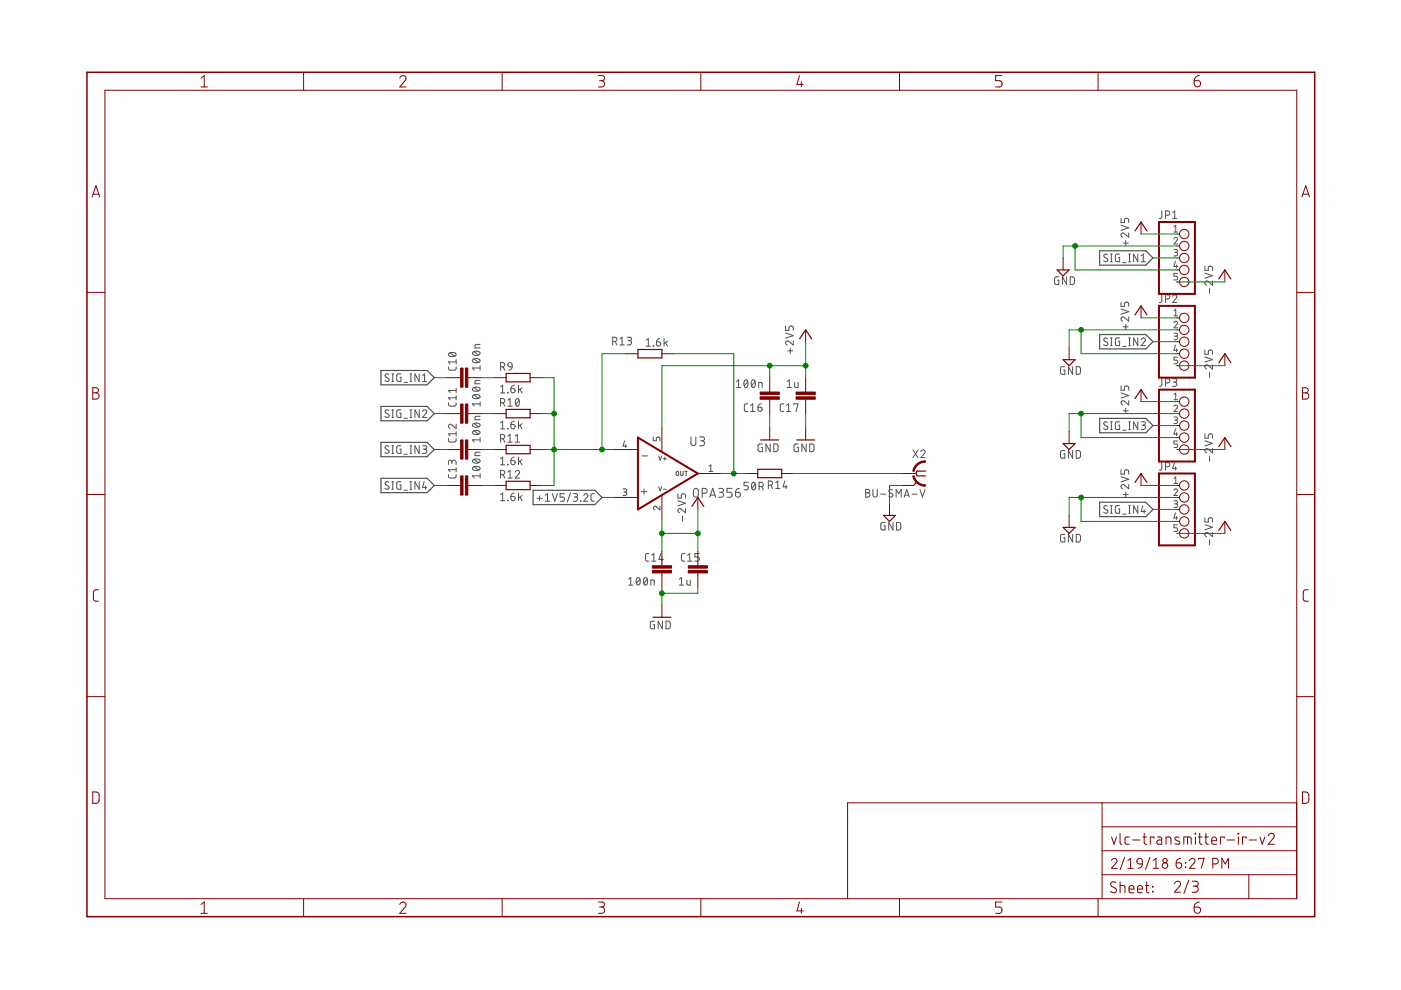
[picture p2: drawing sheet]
<svg xmlns="http://www.w3.org/2000/svg" width="297mm" height="210mm" viewBox="0 0 297 210" stroke-linecap="round" stroke-linejoin="round" font-family="sans-serif">
<g fill="none" stroke="#505050" stroke-width=".21">
<path d="M224.5 58.7h-.6l-.3 .2v1.1l.2 .3h.7v-.9h-.3M226.1 58.7v1.6l-.8-1.6v1.6M226.9 58.7h.6l.3 .3v.9l-.3 .4h-.6zM234.8 54l-.2-.1a.38 .38 0 0 0-.5 .1 .38 .38 0 0 0 .1 .5l.5 .3a.4 .4 0 0 1 .1 .6 .4 .4 0 0 1-.7 0l-.1-.1M235.5 55.5h.3M235.5 53.9h.3M235.6 53.9v1.6M237.4 53.9h-.5l-.4 .2v1l.2 .4h.7v-.9h-.3M237.7 46.3v.9h.7v-.5a.46 .46 0 0 1 .5-.4 .46 .46 0 0 1 .4 .4v.5M237.7 47.8l1.6 .5-1.6 .6M238 55.7h.8M238.1 51.5h1.1"/>
<path d="M238.7 51v1.1M239.3 49.4v.9l-.9-.7a.44 .44 0 0 0-.7 .1 .44 .44 0 0 0 .3 .6M239.3 55.5h.4M239.3 53.9h.4M239.5 53.9v1.6M241.2 53.9v1.6l-.9-1.6v1.6M242 55.5h.9M242 54.2l.4-.3v1.6M246.3 44.7v1.4l-.5 .3M247.1 45.6h.5a.46 .46 0 0 0 .4-.4 .46 .46 0 0 0-.4-.5h-.5v1.7M248.6 46.4h.9M248.6 45.1l.5-.4v1.7"/>
<path d="M248.9 50.7a.38 .38 0 0 1 .5-.4 .38 .38 0 0 1 .2 .6l-.7 .8h.8M248.9 52.9h.6l.2 .2-.2 .4h-.5M248.9 48.1l.4-.3v1.4M248.9 49.2h.8M249.2 55.4l-.3 1.1h.8M249.3 53.5a.39 .39 0 0 1 .4 .4 .39 .39 0 0 1-.4 .4h-.4M249.4 56.2v.6M249.7 58h-.8v.6h.5a.4 .4 0 0 1 .3 .4 .4 .4 0 0 1-.3 .4h-.5M255.5 56.5v.8h.7v-.5a.45 .45 0 0 1 .4-.4 .45 .45 0 0 1 .5 .4v.5M255.5 57.9l1.6 .6-1.6 .5M257.1 59.6v.9l-.9-.8a.44 .44 0 0 0-.7 .1 .44 .44 0 0 0 .3 .7M82.4 79.4l-.2-.1a.38 .38 0 0 0-.5 .1 .38 .38 0 0 0 .1 .5l.5 .3a.44 .44 0 0 1 0 .7 .44 .44 0 0 1-.7-.2"/>
<path d="M83.1 79.3h.3M83.3 79.3v1.6M85 79.3h-.7l-.2 .2v1l.2 .4h.7v-.9h-.2M86.9 79.3h.4M87.1 79.3v1.6M88.9 79.3v1.6l-.9-1.6v1.6M89.6 79.6l.4-.3v1.6M95.1 77.8v.5l.3 .2h1.1l.2-.2v-.5M95.2 74.9a1.02 1.02 0 0 1 1.5 .3 .97 .97 0 0 1-1.6 0zM95.4 74.8l1 .7M96.7 76.3v.9M96.7 76.7h-1.6l.3 .5"/>
<path d="M100.3 76.2a1.02 1.02 0 0 1 1.5 .3 .97 .97 0 0 1-1.6 0zM100.3 74.7a1.02 1.02 0 0 1 1.5 .2 .97 .97 0 0 1-1.6 0zM100.5 76.1l.9 .7M100.5 74.5l.9 .8M101.8 73h-.8l-.3 .3v.5h1.1M101.8 77.6v.9M101.8 78h-1.6l.3 .5M106.1 77.8h.5a.46 .46 0 0 0 .4-.5 .46 .46 0 0 0-.4-.4h-.5v1.6M106.7 77.8l.3 .7M107.8 77l.3-.1 .4 .1 .1 .8-.8-.1-.1-.4zM108.6 77.8l-.2 .4-.5 .3M129.9 72.4h.4a.46 .46 0 0 0 .5-.4 .46 .46 0 0 0-.5-.5h-.4v1.6"/>
<path d="M130.4 72.4l.4 .7M131.4 71.9l.5-.4v1.6M131.4 73.1h1M133 71.5h.5a.36 .36 0 0 1 .4 .4 .36 .36 0 0 1-.4 .3h-.3M133.5 72.2a.46 .46 0 0 1 .4 .5 .46 .46 0 0 1-.4 .4h-.5M137 72.1l.5-.3v1.6M137 73.4h.9M138.5 73.3l.1 .1zM139.2 72.5h.5a.45 .45 0 0 1 .4 .5 .45 .45 0 0 1-.5 .4 .45 .45 0 0 1-.4-.4zM139.9 71.8l-.6 .3-.1 .4M140.8 71.8v1.6M141.1 72.6l.4 .8"/>
<path d="M141.5 72.3l-.7 .6M166.6 69.2v.8h.7v-.5a.47 .47 0 0 1 .4-.4 .47 .47 0 0 1 .5 .4v.5M166.6 70.6l1.6 .6-1.6 .5M167 74.4h1.1M167.6 73.9v1M168.2 72.3v.9l-.9-.8a.44 .44 0 0 0-.7 .1 .44 .44 0 0 0 .3 .7M225.8 77.7l-.7 .1-.2 .2v1l.2 .3 .7 .1v-.9h-.3M227.4 77.7v1.7l-.9-1.7v1.7M228.2 77.7l.6 .1 .2 .2 .1 .9-.3 .4-.6 .1zM234.8 71.8l-.2-.1a.38 .38 0 0 0-.5 .1 .38 .38 0 0 0 .1 .5l.5 .3a.4 .4 0 0 1 .1 .6 .4 .4 0 0 1-.7 0l-.1-.2M235.5 73.3h.3M235.5 71.6h.3"/>
<path d="M235.6 71.6v1.7M237.4 71.6l-.7 .1-.2 .2v1l.2 .4h.7v-.9h-.3M237.7 64.1v.9h.7v-.6a.46 .46 0 0 1 .5-.3 .46 .46 0 0 1 .4 .3v.6M237.7 65.5l1.6 .6-1.6 .5M238 73.4h.8M238.1 69.3h1.1M238.7 68.8v1M239.3 67.2v.9l-.9-.8a.44 .44 0 0 0-.7 .2 .44 .44 0 0 0 .3 .6M239.3 73.3h.4M239.3 71.6h.4M239.5 71.6v1.7M241.2 71.6v1.7l-.9-1.7v1.7"/>
<path d="M242 72a.44 .44 0 0 1 .6-.3 .44 .44 0 0 1 .1 .7l-.7 .9h.9M246.3 62.5v1.4l-.2 .2h-.3M247.1 63.4h.5a.46 .46 0 0 0 .4-.4 .46 .46 0 0 0-.4-.5h-.5v1.6M248.6 62.9a.44 .44 0 0 1 .6-.4 .44 .44 0 0 1 .2 .7l-.8 .9h.9M248.9 68.4a.38 .38 0 0 1 .5-.3 .38 .38 0 0 1 .2 .6l-.7 .8h.8M248.9 70.7h.6l.2 .2-.2 .3-.5 .1M248.9 65.9l.4-.3v1.4M248.9 67h.8M249.2 73.2l-.3 1.1h.8M249.3 71.3a.39 .39 0 0 1 .4 .4 .39 .39 0 0 1-.4 .4h-.4M249.4 74v.6M249.7 75.7h-.8v.6h.5a.4 .4 0 0 1 .3 .4 .4 .4 0 0 1-.3 .4h-.5"/>
<path d="M255.5 74.2v.9h.7v-.5a.45 .45 0 0 1 .4-.4 .45 .45 0 0 1 .5 .4v.5M255.5 75.7l1.6 .5-1.6 .6M256.5 61.2v1M256.5 78.9v1.1M257.1 77.3v1l-.9-.8a.44 .44 0 0 0-.7 .1 .44 .44 0 0 0 .3 .7M82.4 94.6a.41 .41 0 0 0-.6 0 .41 .41 0 0 0 0 .6l.5 .3a.41 .41 0 0 1 .1 .6 .41 .41 0 0 1-.6-.1l-.2-.1M82.4 87l-.2-.1a.38 .38 0 0 0-.5 .1 .38 .38 0 0 0 .1 .6l.5 .2a.41 .41 0 0 1 .1 .7 .41 .41 0 0 1-.6-.1l-.2-.1M83.1 94.5h.3M83.1 96.1h.3M83.1 88.5h.3M83.1 86.9h.3M83.1 80.9h.3"/>
<path d="M83.3 86.9v1.6M83.3 94.5v1.6M85 94.5h-.7l-.2 .2v1.1l.2 .3h.7v-.9h-.2M85 86.9h-.7l-.2 .2v1.1l.2 .3h.7v-.9h-.2M85.7 96.3h.7M85.7 88.7h.7M85.7 81.1h.7M86.9 94.5h.4M86.9 96.1h.4M86.9 88.5h.4M86.9 86.9h.4M86.9 80.9h.4"/>
<path d="M87.1 86.9v1.6M87.1 94.5v1.6M88.9 86.9v1.6l-.9-1.6v1.6M88.9 94.5v1.6l-.9-1.6v1.6M89.6 94.5h.5a.36 .36 0 0 1 .4 .4 .36 .36 0 0 1-.4 .3h-.3M89.6 87.2a.44 .44 0 0 1 .6-.3 .44 .44 0 0 1 .1 .7l-.7 .9h.9M89.6 80.9h.9M90 95.2a.46 .46 0 0 1 .5 .5 .46 .46 0 0 1-.5 .4h-.4M95.1 93v.5l.3 .2 1.2-.1 .1-.6M95.1 85.4v.5l.3 .2 1.2-.1 .1-.6M95.8 98a.46 .46 0 0 1 .5-.4 .46 .46 0 0 1 .4 .4v.5M95.8 98.3v-.4a.36 .36 0 0 0-.4-.3 .36 .36 0 0 0-.3 .3v.6"/>
<path d="M96.7 89.9v.9l-.9-.7a.44 .44 0 0 0-.7 .1 .44 .44 0 0 0 .3 .6M96.7 82.3v.9M96.7 83.9v.9M96.7 91.5v.9M96.7 99.1v.9M96.7 92h-1.6l.3 .4M96.7 84.3h-1.6l.3 .5M96.7 82.8h-1.6l.3 .4M96.7 99.6h-1.6l.3 .4M100.3 91.5a1.04 1.04 0 0 1 1.5 .2 .95 .95 0 0 1-1.6 0zM100.3 89.9a1.02 1.02 0 0 1 1.5 .2 .97 .97 0 0 1-1.6 0zM100.3 83.8a1.02 1.02 0 0 1 1.5 .3 .97 .97 0 0 1-1.6 0z"/>
<path d="M100.3 82.3a1.02 1.02 0 0 1 1.5 .2 .97 .97 0 0 1-1.6 0zM100.3 99.1a1.04 1.04 0 0 1 1.5 .2 .95 .95 0 0 1-1.6 0zM100.3 97.5a1.02 1.02 0 0 1 1.5 .3 .97 .97 0 0 1-1.6 0zM100.5 91.3l.9 .8M100.5 89.8l.9 .7M100.5 83.7l.9 .8M100.5 82.2l.9 .7M100.5 99l.9 .7M100.5 97.4l.9 .7M101.8 88.3h-.8l-.3 .2v.5h1.1M101.8 80.6h-.8l-.3 .3v.5h1.1M101.8 95.9h-.8l-.3 .3v.4h1.1"/>
<path d="M101.8 93.3h-1.6l.3 .4M101.8 85.2v.9M101.8 92.8v.9M101.8 85.6h-1.6l.3 .5M106.1 93h.5a.46 .46 0 0 0 .4-.4 .46 .46 0 0 0-.4-.5h-.5v1.6M106.1 85.4h.5a.46 .46 0 0 0 .4-.4 .46 .46 0 0 0-.4-.5h-.5v1.6M106.1 97.3l.5-.4v1.7M106.1 82l.5-.3v1.6M106.1 89.7l.5-.4v1.6M106.1 98.6h.9M106.1 90.9h.9M106.1 83.3h.9"/>
<path d="M106.7 93l.3 .7M106.7 85.4l.3 .7M107.6 98.4l.1 .2zM107.6 83.2l.1 .1zM107.6 90.8l.1 .1zM107.7 92.5l.4-.4v1.6M107.7 84.9l.4-.4v1.6M107.7 93.7h.9M107.7 86.1h.9M108.3 97.6h.6a.45 .45 0 0 1 .3 .5 .45 .45 0 0 1-.5 .4 .45 .45 0 0 1-.4-.4zM108.3 90h.6a.45 .45 0 0 1 .3 .5 .45 .45 0 0 1-.5 .4 .45 .45 0 0 1-.4-.4zM108.3 82.4h.6a.45 .45 0 0 1 .3 .5 .45 .45 0 0 1-.5 .4 .45 .45 0 0 1-.4-.5z"/>
<path d="M109 96.9l-.4 .1-.3 .6M109 89.3l-.4 .1-.3 .6M109 81.7l-.4 .1-.3 .6M109.2 93.7h1M109.2 92.5l.5-.4v1.6M109.5 84.6l.1-.1a.8 .8 0 0 1 .6 .6 .8 .8 0 0 1-.2 .8l-.2 .2a.8 .8 0 0 1-.6-.5 .8 .8 0 0 1 .2-.9zM109.9 81.7v1.6M109.9 89.3v1.6M109.9 96.9v1.7M110.1 84.9l-.8 .9M110.3 97.8l.4 .8M110.3 90.1l.4 .8"/>
<path d="M110.3 82.5l.4 .8M110.7 97.5l-.8 .5M110.7 89.8l-.8 .6M110.7 82.2l-.8 .6M132.4 93.5l-.3 1.1h.8M132.7 94.3v.6M136.1 96.7h1.2M138.5 92.7v.8h.6v-.5a.39 .39 0 0 1 .4-.3 .39 .39 0 0 1 .4 .3v.5M139.7 96.7l.3 .9 .3-.9M140.6 97.2h.7M140.9 96.9v.7M143.5 100h.3l.1 .2v.4l-.2 .3-.3-.2z"/>
<path d="M144.3 99.9v.8l.2 .2 .3-.2v-.8M145.2 99.9h.5M145.5 99.9v1M146.5 92.6v1.4a.52 .52 0 0 0 .5 .5 .52 .52 0 0 0 .5-.5v-1.4M148.3 92.6h.6a.41 .41 0 0 1 .5 .4 .41 .41 0 0 1-.5 .5h-.4M148.8 93.5a.53 .53 0 0 1 .6 .5 .53 .53 0 0 1-.6 .5h-.5M150.3 98.9l.4-.3v1.4M150.3 100h.8M156.1 80.9l.5-.4v1.7M156.1 82.2h.9M157.9 80.6l.3-.1a.97 .97 0 0 1 0 1.7 1.02 1.02 0 0 1-.3-1.6zM158.5 80.9l-.7 .9"/>
<path d="M158.5 85.6h-.4l-.3 .4v1l.4 .2h.3M159.1 87.2h.9M159.1 86l.5-.4v1.6M159.5 80.6l.2-.1a.97 .97 0 0 1 0 1.7 1.02 1.02 0 0 1-.2-1.6zM160.1 80.9l-.7 .9M160.7 86.3h.5a.45 .45 0 0 1 .4 .5 .45 .45 0 0 1-.5 .4 .45 .45 0 0 1-.4-.4zM160.9 82.2v-1.1l.6 .1 .1 1M161.4 85.6l-.4 .1-.3 .6M161.6 94.1h-.6l-.2 .2v1.4l.8 .1v-1h-.2M163.3 94.1v1.7l-.9-1.7v1.7M164.1 94.1h.6l.2 .3 .1 .9-.3 .4-.6 .1zM166.2 85.6h-.5l-.3 .4 .1 1 .2 .2h.5"/>
<path d="M166.8 87.2h.8M166.8 86l.4-.4v1.6M166.9 82.2h.9M166.9 80.9l.4-.4v1.7M168.3 85.8v-.2h.9l-.4 1.6M168.5 81.1v.9l.3 .2h.4v-1.1M169.2 94.1h-.6l-.2 .2v1.4l.8 .1v-1h-.2M170.9 94.1v1.7l-.9-1.7v1.7M171.7 94.1h.6l.3 .3v.9l-.3 .4-.6 .1zM193.6 95.4l1 1.6M194.6 95.4l-1 1.6M195.2 95.8a.45 .45 0 0 1 .7-.4 .45 .45 0 0 1 .1 .7l-.8 .9h.9"/>
<path d="M225.8 95.5h-.7l-.2 .2v1.1l.2 .3 .7 .1v-1h-.3M227.4 95.5v1.7l-.9-1.7v1.7M228.2 95.5h.6l.2 .3 .1 .9-.3 .4-.6 .1zM234.8 89.6l-.2-.1a.38 .38 0 0 0-.5 .1 .38 .38 0 0 0 .1 .5l.5 .3a.4 .4 0 0 1 .1 .6 .4 .4 0 0 1-.7 0l-.1-.2M235.5 91.1h.3M235.5 89.4h.3M235.6 89.4v1.7M237.4 89.4l-.7 .1-.2 .1 .1 1.4 .8 .1v-1h-.3M237.7 81.8v.9h.7v-.5a.46 .46 0 0 1 .5-.4 .46 .46 0 0 1 .4 .4v.5M237.7 99.6v.9h.7v-.5a.46 .46 0 0 1 .5-.4 .46 .46 0 0 1 .4 .4v.5M237.7 83.3l1.6 .6-1.6 .5M238 91.2h.8"/>
<path d="M238.1 87.1h1.1M238.7 86.6v1M239.3 85v.9l-.9-.8a.45 .45 0 0 0-.7 .1 .45 .45 0 0 0 .3 .7M239.3 91.1h.4M239.3 89.4h.4M239.5 89.4v1.7M241.2 89.4v1.7l-.9-1.7v1.7M242 89.4h.5a.36 .36 0 0 1 .4 .4 .36 .36 0 0 1-.4 .3h-.4M242.4 90.1a.46 .46 0 0 1 .5 .5 .46 .46 0 0 1-.5 .5h-.4M246.3 80.3v1.4l-.5 .2M246.3 98.1v1.4l-.5 .2M247.1 81.2h.5a.46 .46 0 0 0 .4-.5 .46 .46 0 0 0-.4-.4h-.5v1.6"/>
<path d="M247.1 99h.5a.44 .44 0 0 0 .4-.5 .44 .44 0 0 0-.4-.4h-.5v1.6M248.6 80.3h.6a.36 .36 0 0 1 .3 .3 .36 .36 0 0 1-.3 .4h-.4M248.9 86.2a.38 .38 0 0 1 .5-.3 .38 .38 0 0 1 .2 .6l-.7 .8h.8M248.9 88.4l.6 .1 .2 .2-.2 .3h-.5M248.9 83.7l.4-.3v1.4M248.9 84.8h.8M249 98.1l-.4 1.2h.9M249.1 81a.46 .46 0 0 1 .4 .5 .46 .46 0 0 1-.4 .4h-.5M249.2 91l-.3 1.1h.8M249.2 99v.7M249.3 89a.38 .38 0 0 1 .4 .4 .38 .38 0 0 1-.4 .4h-.4M249.4 91.7v.7"/>
<path d="M249.7 93.5h-.8v.6h.5a.39 .39 0 0 1 .3 .4 .39 .39 0 0 1-.3 .4h-.5M255.5 92v.9h.7v-.5a.45 .45 0 0 1 .4-.4 .45 .45 0 0 1 .5 .4v.5M255.5 93.5l1.6 .5-1.6 .6M256.5 96.7v1.1M257.1 95.1v.9l-.9-.8a.45 .45 0 0 0-.7 .2 .45 .45 0 0 0 .3 .6M82.4 102.3a.41 .41 0 0 0-.6-.1 .41 .41 0 0 0 0 .6l.5 .3a.44 .44 0 0 1 0 .7 .44 .44 0 0 1-.7-.3M83.1 103.7h.3M83.1 102.1h.3M83.3 102.1v1.6M85 102.1l-.7 .1-.2 .1v1.1l.2 .3h.7v-.9h-.2M85.7 103.9h.7M86.9 103.7h.4"/>
<path d="M86.9 102.1h.4M87.1 102.1v1.6M88.9 102.1v1.6l-.9-1.6v1.6M89.9 102.1l-.3 1.3h.9M90.2 103v.7M95.1 100.6v.5l.3 .2 1.2-.1 .1-.6M101.8 100.4v.9M101.8 100.9h-1.6l.3 .4M106.1 100.6h.5a.46 .46 0 0 0 .4-.4 .46 .46 0 0 0-.4-.5h-.5v1.7M106.1 104.9l.5-.4v1.7M106.1 106.2h.9M106.7 100.6l.3 .8"/>
<path d="M107.6 106.1l.1 .1zM107.7 100.1l.4-.4v1.7M107.7 101.4h.9M108.3 105.3h.6a.45 .45 0 0 1 .3 .5 .45 .45 0 0 1-.5 .4 .45 .45 0 0 1-.4-.5zM109 104.5l-.4 .2-.3 .6M109.2 100.1a.44 .44 0 0 1 .7-.4 .44 .44 0 0 1 .1 .8l-.8 .9h1M109.9 104.5v1.7M110.3 105.4l.4 .8M110.7 105.1l-.8 .5M113.9 105.7h1.1M114.4 105.1v1.1M115.6 105l.5-.3v1.6"/>
<path d="M115.6 106.3h.9M117.1 104.7l.5 1.6 .6-1.6M119.7 104.7h-1v.7h.6a.45 .45 0 0 1 .4 .4 .45 .45 0 0 1-.4 .5h-.6M121 104.5l-.8 2M121.6 104.7h.5a.36 .36 0 0 1 .4 .3 .36 .36 0 0 1-.4 .4h-.3M122 105.4a.44 .44 0 0 1 .5 .4 .44 .44 0 0 1-.5 .5h-.4M123.1 106.2l.1 .1zM123.8 105a.44 .44 0 0 1 .6-.3 .44 .44 0 0 1 .1 .7l-.7 .9h.9M126 104.7h-.5l-.2 .3v1.1l.2 .2h.5M132.1 103.7h.6l.2 .2-.2 .3-.4 .1M132.5 104.3a.38 .38 0 0 1 .4 .4 .38 .38 0 0 1-.4 .4h-.4M136 104.2h1.1"/>
<path d="M136.5 103.7v1.1M137.6 117.4h-.5l-.2 .3v1.1l.2 .2h.5M138.2 117.7l.4-.3v1.6M138.2 119h.9M139.7 103.2l.3 .9 .3-.9M139.9 107.3v.8l-.8-.6a.39 .39 0 0 0-.6 .1 .39 .39 0 0 0 .3 .5M140.1 117.4l-.4 1.2h.9M140.4 118.3v.7M140.6 103.7h.7M143.7 104.7v.9h.7v-.5a.45 .45 0 0 1 .5-.4 .45 .45 0 0 1 .4 .4v.5M143.7 106.2l1.6 .5-1.6 .6M144.7 109.4v1.1"/>
<path d="M145.2 117.4h-.5l-.2 .3v1.1l.2 .2h.5M145.3 107.8v.9l-.9-.8a.44 .44 0 0 0-.7 .2 .44 .44 0 0 0 .4 .6M145.8 119h.9M145.8 117.7l.4-.3v1.6M147.1 103.7l.3-.2 .5 .2 .2 1.2a.52 .52 0 0 1-.6 .5 .52 .52 0 0 1-.5-.5zM148.3 117.4h-1v.7h.6a.45 .45 0 0 1 .4 .4 .45 .45 0 0 1-.4 .5h-.6M148.9 104.6h.5a.52 .52 0 0 0 .5-.5 .52 .52 0 0 0-.5-.6h-.5v1.9M150.5 105.4l.6-1.9 .6 1.9M150.6 105h1M152.4 103.5h.6a.41 .41 0 0 1 .4 .5 .41 .41 0 0 1-.4 .4h-.4M152.9 104.4a.53 .53 0 0 1 .5 .5 .53 .53 0 0 1-.5 .5h-.5M155.2 103.5h-1v.9h.6a.54 .54 0 0 1 .4 .5 .54 .54 0 0 1-.4 .5h-.6"/>
<path d="M155.9 104.4h.7a.52 .52 0 0 1 .4 .6 .52 .52 0 0 1-.6 .4 .52 .52 0 0 1-.5-.5zM156.8 103.5a.8 .8 0 0 0-.9 .9M158.7 102.3h-.9v.7h.5a.45 .45 0 0 1 .4 .4 .45 .45 0 0 1-.4 .5h-.5M159.5 102.4l.3-.1a.95 .95 0 0 1 0 1.6 .98 .98 0 0 1-.3-1.5zM160.1 102.6l-.7 .9M161 103.1h.4a.44 .44 0 0 0 .4-.4 .44 .44 0 0 0-.4-.4h-.4v1.6M161.5 103.1l.3 .8M162.9 102.9h.5a.44 .44 0 0 0 .4-.5 .44 .44 0 0 0-.4-.4h-.5v1.6M163.4 102.9l.4 .7M164.5 103.6h.9M164.5 102.3l.4-.3v1.6M166.4 102l-.4 1.2h.9"/>
<path d="M166.6 102.9v.7M183.5 103.8h.5a.36 .36 0 0 1 .4 .3 .36 .36 0 0 1-.4 .4 .44 .44 0 0 1 .4 .4 .44 .44 0 0 1-.4 .5h-.5zM183.5 104.5h.5M185.1 103.8v1.1a.46 .46 0 0 0 .4 .5 .46 .46 0 0 0 .5-.5v-1.1M186.7 104.8h1.1M187.7 110.8h-.7l-.2 .2v1.2l.2 .2h.7v-.9h-.3M189.2 103.9a.41 .41 0 0 0-.6-.1 .41 .41 0 0 0 0 .7l.5 .2a.44 .44 0 0 1 0 .7 .44 .44 0 0 1-.7-.2M189.3 110.8v1.6l-.9-1.6v1.6M190 105.4v-1.6l.5 .9 .6-.9v1.6M190.1 110.8h.6l.3 .2v1.1l-.3 .3h-.6zM191.7 105.4l.6-1.6 .5 1.6M191.9 105h.8"/>
<path d="M193.4 104.8h1.1M195.1 103.8l.5 1.6 .5-1.6M225.8 113.3h-.7l-.2 .2v1.1l.2 .3h.7v-.9h-.3M227.4 113.3v1.6l-.9-1.6v1.6M228.2 113.3h.6l.2 .3 .1 .9-.3 .4h-.6zM234.8 107.3a.42 .42 0 0 0-.6-.1 .42 .42 0 0 0-.1 .6l.6 .3a.41 .41 0 0 1 .1 .7 .41 .41 0 0 1-.7-.1l-.1-.1M235.5 108.8h.3M235.5 107.2h.3M235.6 107.2v1.6M237.4 107.2h-.7l-.2 .2v1.1l.2 .3h.7v-.9h-.3M237.7 101.1l1.6 .5-1.6 .6M238 109h.8"/>
<path d="M238.1 104.9h1.1M238.7 104.3v1.1M239.3 102.7v.9l-.9-.7a.44 .44 0 0 0-.7 .1 .44 .44 0 0 0 .3 .6M239.3 108.8h.4M239.3 107.2h.4M239.5 107.2v1.6M241.2 107.2v1.6l-.9-1.6v1.6M242.3 107.2l-.3 1.3h.9M242.6 108.1v.7M248.9 104a.38 .38 0 0 1 .5-.3 .38 .38 0 0 1 .2 .6l-.7 .8h.8M248.9 106.2h.6l.2 .2-.2 .4h-.5M248.9 101.4l.4-.3v1.4"/>
<path d="M248.9 102.5h.8M249.2 108.7l-.3 1.1h.8M249.3 106.8a.38 .38 0 0 1 .4 .4 .38 .38 0 0 1-.4 .4h-.4M249.4 109.5v.6M249.7 111.3h-.8v.6h.5a.39 .39 0 0 1 .3 .4 .39 .39 0 0 1-.3 .4h-.5M255.5 109.8v.9h.7v-.6a.45 .45 0 0 1 .4-.3 .45 .45 0 0 1 .5 .3v.6M255.5 111.3l1.6 .5-1.6 .5M256.5 114.5v1M257.1 112.9v.9l-.9-.8a.44 .44 0 0 0-.7 .2 .44 .44 0 0 0 .3 .6M133.3 122.8l.4-.4v1.7M133.3 124.1h.9M135.1 122.6l.2-.2a.97 .97 0 0 1 0 1.7 .98 .98 0 0 1-.2-1.5z"/>
<path d="M135.7 122.8l-.8 .9M136.6 122.6l.3-.2a.97 .97 0 0 1 0 1.7 1 1 0 0 1-.3-1.5zM137.2 122.8l-.7 .9M138 124.1v-1.1l.7 .1v1M138.8 131.7h-.6l-.3 .2v1.1l.2 .3h.7v-.9h-.3M140.4 131.7v1.6l-.9-1.6v1.6M141.2 131.7h.6l.3 .3v.9l-.3 .4h-.6zM144 124.1h.9M144 122.8l.5-.4v1.7M145.6 123v.9l.3 .2h.4v-1.1"/>
</g>
<path d="M233.2 53.2h9.7l1.6 1.5-1.6 1.5h-9.7zM80.8 78.5h9.8l1.5 1.6-1.5 1.5h-9.8zM233.2 70.9h9.7l1.6 1.6-1.6 1.5h-9.7zM80.8 93.8h9.8l1.5 1.5-1.5 1.5h-9.8zM80.8 86.2h9.8l1.5 1.5-1.5 1.5h-9.8zM233.2 88.7h9.7l1.6 1.5-1.6 1.6h-9.7zM80.8 101.4h9.8l1.5 1.5-1.5 1.6h-9.8zM113 103.9h13.1l1.5 1.6-1.5 1.5h-13.1zM233.2 106.5h9.7l1.6 1.5-1.6 1.5h-9.7z" fill="none" stroke="#505050" stroke-width=".25"/>
<g fill="none" stroke="#800000" stroke-width=".25">
<path d="M224.1 57.2h2.6l-1.3 1.3zM240.6 49l1.3-1.9 1.3 1.9M258.4 59.1l1.3-1.9 1.3 1.9M107.3 79.2h5.1v1.8h-5.1zM135.3 74.1h5v1.8h-5zM169.5 71.8l1.3-1.9 1.3 1.9M225.4 76.3h2.5l-1.2 1.2zM240.6 66.8l1.3-1.9 1.3 1.9M258.4 76.9l1.3-1.9 1.3 1.9M107.3 94.4h5.1v1.8h-5.1zM107.3 86.8h5.1v1.8h-5.1zM160.7 99.5h5v1.8h-5z"/>
<path d="M161.3 93.3h3.8M168.9 93.3h3.8M196.2 99.9h-1.8l-.2 .5 .2 .5h1.8M225.4 94h2.5l-1.2 1.3zM240.6 84.5l1.3-1.9 1.3 1.9M258.4 94.7l1.3-1.9 1.3 1.9M107.3 102h5.1v1.8h-5.1zM146.7 107.4l1.3-1.9 1.2 1.9M187.3 109.3h2.6l-1.3 1.3zM194.4 102.2l-.7 .7M225.4 111.8h2.5l-1.2 1.3zM240.6 102.3l1.3-1.9 1.3 1.9"/>
<path d="M258.4 112.5l1.3-1.9 1.3 1.9M138.4 130.9h3.8"/>
</g>
<g fill="none" stroke="#800000" stroke-width=".21">
<path d="M22.2 19.1h252.7v171.4h-252.7zM42.6 16.6l.7-.6v2.4M42.6 18.4h1.4M64.4 15.3v3.8M84.8 16.6a.66 .66 0 0 1 .9-.5 .66 .66 0 0 1 .2 1l-1.1 1.3h1.3M106.5 15.3v3.8M126.9 16h.8a.54 .54 0 0 1 .5 .6 .54 .54 0 0 1-.5 .5h-.6M127.5 17.1a.67 .67 0 0 1 .7 .7 .67 .67 0 0 1-.7 .6h-.6M148.6 15.3v3.8M169.5 16l-.5 1.9h1.3M169.9 17.4v1M190.7 15.3v3.8"/>
<path d="M212.4 16h-1.3v1.1h.8a.68 .68 0 0 1 .5 .7 .68 .68 0 0 1-.5 .6h-.8M232.8 15.3v3.8M253.2 17.1h.8a.68 .68 0 0 1 .5 .8 .68 .68 0 0 1-.7 .5 .68 .68 0 0 1-.6-.6zM254.3 16l-.8 .3-.3 .8M19.5 41.8l.8-2.4 .8 2.4M19.7 41.2h1.2M225.4 54.7v2.5M241.9 47.1v2.5M249.5 49.6h.6M249.5 52.2h.6M249.5 54.7h.6M249.5 57.2h.6"/>
<path d="M249.5 59.8h.6M259.7 57.2v2.6M276 41.8l.8-2.4 .8 2.4M276.2 41.2h1.2M18.4 62h3.8M132.7 75h2.6M140.3 75h2.6M170.8 69.9v2.6M226.7 73.7v2.6M241.9 64.9v2.5M249.5 67.4h.6M249.5 69.9h.6"/>
<path d="M249.5 72.5h.6M249.5 75h.6M249.5 77.5h.6M259.7 75v2.5M274.9 62h3.8M19.7 82.2h.6a.54 .54 0 0 1 .6 .6 .54 .54 0 0 1-.6 .5 .67 .67 0 0 1 .7 .7 .67 .67 0 0 1-.7 .6h-.6zM19.7 83.3h.6M94.6 87.7h3.1M94.6 95.3h3.1M94.6 80.1h3.1M99.2 87.7h3M99.2 95.3h3"/>
<path d="M99.2 80.1h3M104.8 87.7h2.5M104.8 95.3h2.5M104.8 80.1h2.5M112.4 87.7h2.5M112.4 95.3h2.5M112.4 80.1h2.5M130.2 95.3h5.1M140.3 90.8v5.1M163.2 80.1v3M163.2 84.6v3.1M163.2 90.7v2.6"/>
<path d="M170.8 80.1v3M170.8 84.6v3.1M170.8 90.7v2.6M226.7 91.5v2.5M241.9 82.6v2.6M249.5 85.2h.6M249.5 87.7h.6M249.5 90.2h.6M249.5 92.8h.6M249.5 95.3h.6M259.7 92.8v2.5M276.2 82.2h.6a.54 .54 0 0 1 .6 .6 .54 .54 0 0 1-.6 .5 .67 .67 0 0 1 .7 .7 .67 .67 0 0 1-.7 .6h-.6z"/>
<path d="M276.2 83.3h.6M18.4 104.8h3.8M94.6 102.9h3.1M99.2 102.9h3M104.8 102.9h2.5M112.4 102.9h2.5M130.2 105.5h5.1M140.3 104.9v5.1M140.3 116.9v3.1M147.9 100.4h5.1M148 105.5v2.5M148 116.9v3.1"/>
<path d="M158.1 100.4h2.6M165.7 100.4h2.6M188.6 106.7v2.6M191.1 100.4h3.1M191.1 102.9h2.6M226.7 109.3v2.5M241.9 100.4v2.5M249.5 102.9h.6M249.5 105.5h.6M249.5 108h.6M249.5 110.6h.6M249.5 113.1h.6"/>
<path d="M259.7 110.6v2.5M274.9 104.8h3.8M20.9 125.1h-.8l-.3 .5v1.5l.4 .3 .7 .1M140.3 121.5v3M140.3 128.3v2.6M148 121.5v3M277.4 125.1h-.8l-.3 .5 .1 1.7 .3 .1 .7 .1M18.4 147.7h3.8M274.9 147.7h3.8M19.7 167.9a1.19 1.19 0 0 1 1.2 .3l.1 .4-.1 1.5a1.19 1.19 0 0 1-1.2 .2zM233.7 170.2v20.3M233.7 175.3h41.2"/>
<path d="M235.7 177.5l.5 1.5 .5-1.5M237.5 176.7v2.1l.3 .2M239.4 177.5h-.6l-.3 .3 .1 1.1 .8 .1M240.1 178.1h1.6M242.3 177.5h.8M242.6 176.7v2.1l.5 .2M244.7 177.7v-.2h-.8v1.5M245.4 177.5h.7l.2 .2v1.3h-.6a.46 .46 0 0 1-.4-.4 .46 .46 0 0 1 .4-.5h.6M247.2 179v-1.5l.9 .1 .2 1.4M250 177.6l-.7-.1-.2 .4 1 .6v.4l-.3 .1-.7-.1M251 179v-1.5l1.4 .1 .2 1.4M251.8 177.5v1.5"/>
<path d="M253.4 176.7l.1 .1zM253.4 177.5v1.5M254.1 177.5h.8M254.4 176.7v2.1l.5 .2M255.4 177.5h.8M255.7 176.7v2.1l.5 .2M256.9 178.2h1a.55 .55 0 0 0-.3-.7 .55 .55 0 0 0-.7 .5l.1 .9 .9 .1M259.6 177.7v-.2h-.8v1.5M260.2 178.1h1.5M262.5 176.7l.1 .1zM262.6 177.5v1.5M264.2 177.7v-.2h-.8v1.5"/>
<path d="M264.8 178.1h1.6M267.1 177.5l.5 1.5 .6-1.5M268.9 177.2a.64 .64 0 0 1 .9-.5 .64 .64 0 0 1 .2 1l-1.1 1.3h1.3M274.9 170.2h-95.2v20.3M276.2 167.9l.9 .1 .4 .4v1.5l-.4 .4h-.9zM42.6 191.8l.7-.6v2.5M42.6 193.7h1.4M64.4 190.5v3.9M84.8 191.8a.66 .66 0 0 1 .9-.5 .66 .66 0 0 1 .2 1l-1.1 1.4h1.3M106.5 190.5v3.9M126.9 191.2h.8a.54 .54 0 0 1 .5 .6 .54 .54 0 0 1-.5 .5h-.6M127.5 192.3a.67 .67 0 0 1 .7 .7 .67 .67 0 0 1-.7 .7h-.6"/>
<path d="M148.6 190.5v3.9M169.5 191.2l-.5 1.9h1.3M169.9 192.6v1.1M190.7 190.5v3.9M212.4 191.2h-1.3v1.1h.8a.68 .68 0 0 1 .5 .7 .68 .68 0 0 1-.5 .7h-.8M232.8 190.5v3.9M233.7 185.5h41.2M233.7 180.4h41.2M235.6 182.5a.58 .58 0 0 1 .9-.5 .58 .58 0 0 1 .1 .9l-1 1.2h1.2M236.6 187.2a.58 .58 0 0 0-.9-.1 .58 .58 0 0 0 0 .8l.8 .4a.54 .54 0 0 1 .1 .8 .54 .54 0 0 1-.7 .2l-.5-.3M237.5 187.7l.9 .2 .1 1.4M237.5 187v2.3"/>
<path d="M238.4 181.8l-.9 2.5M239.1 184.1h1.2M239.1 182.5l.6-.5v2.1M239.4 188.5h1a.54 .54 0 0 0-.4-.7 .54 .54 0 0 0-.6 .5l.1 .9 .9 .1M241.2 182.2l.3-.2 .6 .2 .1 1-1-.2-.2-.3zM241.2 188.5h1a.54 .54 0 0 0-.4-.7 .54 .54 0 0 0-.6 .5l.1 .9 .9 .1M242.2 183.2l-.3 .6-.6 .3M242.8 187.7h.8M243.1 187v2.1l.5 .2M243.8 181.8l-.9 2.5M244.3 187.9l.2 .2zM244.3 189l.2 .1z"/>
<path d="M244.5 184.1h1.2M244.5 182.5l.6-.5v2.1M249 187.3a.64 .64 0 0 1 .9-.4 .64 .64 0 0 1 .2 1l-1.1 1.3h1.3M249.4 182.9h.7a.59 .59 0 0 1 .4 .7 .59 .59 0 0 1-.6 .5 .59 .59 0 0 1-.5-.6zM250.3 182l-.7 .3-.2 .6M251.3 182.9l.1 .1zM251.3 183.8l.1 .1zM252.1 186.6l-1.1 2.8M252.2 182.5a.58 .58 0 0 1 .8-.5 .58 .58 0 0 1 .2 .9l-1 1.2h1.2M252.8 186.8h.7a.52 .52 0 0 1 .6 .6 .52 .52 0 0 1-.6 .5h-.5M253.2 192.3h.8a.68 .68 0 0 1 .5 .8 .68 .68 0 0 1-.7 .6 .68 .68 0 0 1-.6-.7zM253.4 187.9a.65 .65 0 0 1 .7 .6 .65 .65 0 0 1-.7 .7h-.6"/>
<path d="M254.1 182.2v-.2h1.2l-.6 2.1M254.3 191.2l-.8 .4-.3 .7M257.1 183.2h.6a.59 .59 0 0 0 .6-.6 .59 .59 0 0 0-.6-.6h-.6v2.1M259.1 184.1v-2.1l.7 1.2 .7-1.2v2.1M264.8 185.5v5"/>
<circle cx="251.1" cy="49.6" r=".99"/>
<circle cx="251.1" cy="52.2" r=".99"/>
<circle cx="251.1" cy="59.8" r=".99"/>
<circle cx="251.1" cy="54.7" r=".99"/>
<circle cx="251.1" cy="57.2" r=".99"/>
<circle cx="251.1" cy="72.5" r=".99"/>
<circle cx="251.1" cy="67.4" r=".99"/>
<circle cx="251.1" cy="69.9" r=".99"/>
<circle cx="251.1" cy="75" r=".99"/>
<circle cx="251.1" cy="77.5" r=".99"/>
<circle cx="251.1" cy="92.8" r=".99"/>
<circle cx="251.1" cy="87.7" r=".99"/>
<circle cx="251.1" cy="90.2" r=".99"/>
<circle cx="251.1" cy="95.3" r=".99"/>
<circle cx="251.1" cy="85.2" r=".99"/>
<circle cx="251.1" cy="113.1" r=".99"/>
<circle cx="251.1" cy="108" r=".99"/>
<circle cx="251.1" cy="110.6" r=".99"/>
<circle cx="251.1" cy="102.9" r=".99"/>
<circle cx="251.1" cy="105.5" r=".99"/>
<circle cx="247" cy="183.5" r=".58"/>
<circle cx="247" cy="182.5" r=".47"/>
</g>
<g fill="#800000" stroke="#800000" stroke-width=".21">
<path d="M194.3 98.4a2.58 2.58 0 0 1 1.9-.7v.3a2.39 2.39 0 0 0-2.4 1.9h-.3l.1-.3z" fill-rule="evenodd"/>
<path d="M193.5 100.9h.3a2.4 2.4 0 0 0 2.4 1.9v.3a2.68 2.68 0 0 1-2.7-2.2z" fill-rule="evenodd"/>
</g>
<path d="M245.7 47.1h7.6v15.2h-7.6zM245.7 64.9h7.6v15.2h-7.6zM135.3 92.8l12.7 7.6-12.7 7.6zM245.7 82.6h7.6v15.3h-7.6zM245.7 100.4h7.6v15.2h-7.6z" fill="none" stroke="#800000" stroke-width=".42"/>
<path d="M18.4 15.3h260.3v179.1h-260.3z" fill="none" stroke="#800000" stroke-width=".32"/>
<g fill="#800000" stroke="#800000" stroke-width=".21">
<path d="M98.7 93.3h.5v4h-.5z"/>
<path d="M97.7 93.3h.5v4h-.5z"/>
<path d="M161.2 83.1h4v.5h-4z"/>
<path d="M161.2 84.1h4v.5h-4z"/>
<path d="M168.8 83.1h4v.5h-4z"/>
<path d="M168.8 84.1h4v.5h-4z"/>
<path d="M138.3 121h4.1v.5h-4.1z"/>
<path d="M138.3 120h4.1v.5h-4.1z"/>
<path d="M145.9 121h4.1v.5h-4.1z"/>
<path d="M145.9 120h4.1v.5h-4.1z"/>
<path d="M98.7 85.7h.5v4h-.5z"/>
<path d="M97.7 85.7h.5v4h-.5z"/>
<path d="M98.7 100.9h.5v4.1h-.5z"/>
<path d="M97.7 100.9h.5v4.1h-.5z"/>
<path d="M98.7 78h.5v4.1h-.5z"/>
<path d="M97.7 78h.5v4.1h-.5z"/>
</g>
<g fill="none" stroke="#008000" stroke-width=".21">
<path d="M227.9 52.2v5h21.6M241.9 49.6h7.6M244.5 54.7h5M249.5 52.2h-24.1v2.5M249.5 59.8h10.2M132.7 75h-5.1v20.3M142.9 75h12.7v25.4M163.2 77.5v2.6M170.8 72.5v7.6M170.8 77.5h-30.5v13.3M229.2 69.9v5.1h20.3M241.9 67.4h7.6"/>
<path d="M244.5 72.5h5M249.5 69.9h-22.8v3.8M249.5 77.5h10.2M92.1 87.7h2.5M92.1 95.3h2.5M92.1 80.1h2.5M102.2 87.7h2.6M102.2 95.3h2.6M102.2 80.1h2.6M114.9 87.7h2.6M114.9 80.1h2.6v22.8h-2.6M114.9 95.3h15.3"/>
<path d="M163.2 87.7v3M170.8 87.7v3M229.2 87.7v5.1h20.3M241.9 85.2h7.6M244.5 90.2h5M249.5 87.7h-22.8v3.8M249.5 95.3h10.2M92.1 102.9h2.5M102.2 102.9h2.6M127.6 105.5h2.6M140.3 110v6.9M140.3 113.1h7.7"/>
<path d="M148 108v8.9M153 100.4h5.1M168.3 100.4h22.8M191.1 102.9h-2.5v3.8M229.2 105.5v5.1h20.3M241.9 102.9h7.6M244.5 108h5M249.5 105.5h-22.8v3.8M249.5 113.1h10.2M140.3 124.5v3.8M148 124.5v1.3h-7.7"/>
</g>
<g fill="#008000" stroke="#008000" stroke-width=".21">
<circle cx="227.9" cy="52.2" r=".51"/>
<circle cx="229.2" cy="69.9" r=".51"/>
<circle cx="229.2" cy="87.7" r=".51"/>
<circle cx="229.2" cy="105.5" r=".51"/>
<circle cx="140.3" cy="125.8" r=".51"/>
<circle cx="155.6" cy="100.4" r=".51"/>
<circle cx="127.6" cy="95.3" r=".51"/>
<circle cx="117.5" cy="95.3" r=".51"/>
<circle cx="117.5" cy="87.7" r=".51"/>
<circle cx="163.2" cy="77.5" r=".51"/>
<circle cx="170.8" cy="77.5" r=".51"/>
<circle cx="140.3" cy="113.1" r=".51"/>
<circle cx="148" cy="113.1" r=".51"/>
</g>
</svg>
